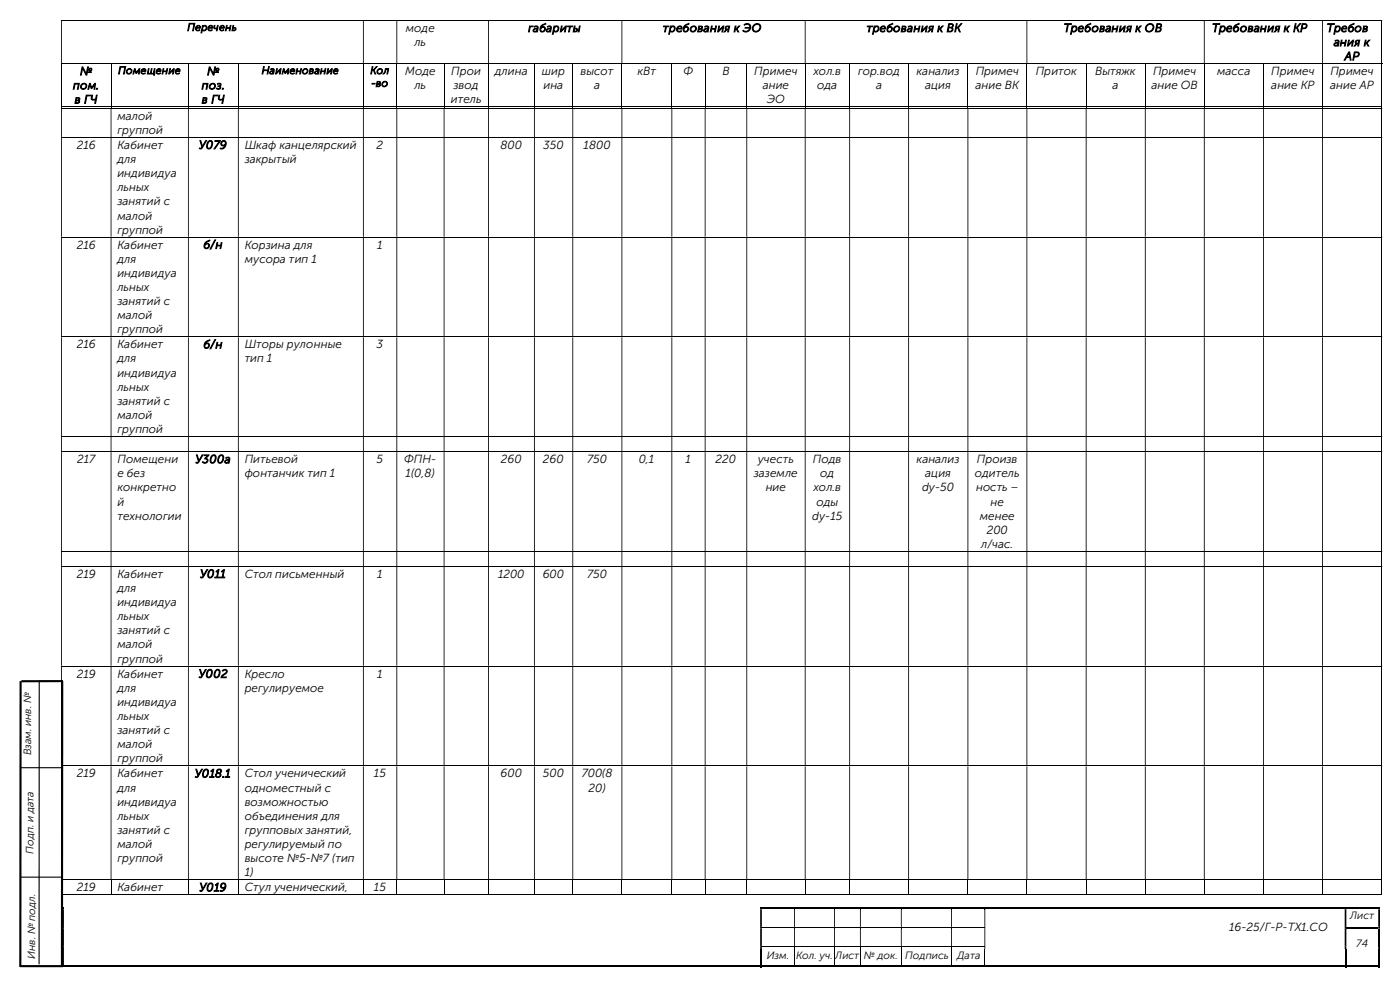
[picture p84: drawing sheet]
<svg xmlns="http://www.w3.org/2000/svg" width="420mm" height="297mm" viewBox="0 0 420 297" stroke-linecap="round" stroke-linejoin="round" font-family="sans-serif">
<defs><g id="words">
<g font-size="3.5">
<text x="121.8" y="9.6">моде</text>
<text x="158.5" y="9.6">габариты</text>
<text x="198.9" y="9.6">требования к ЭО</text>
<text x="260" y="9.6">требования к ВК</text>
<text x="319.1" y="9.6">Требования к ОВ</text>
<text x="363.6" y="9.6">Требования к КР</text>
<text x="398" y="9.6">Требов</text>
<text x="124.3" y="13.8">ль</text>
<text x="400.1" y="13.8">ания к</text>
<text x="24" y="22.5">№</text>
<text x="62.1" y="22.5">№</text>
<text x="121.5" y="22.5">Моде</text>
<text x="135.4" y="22.5">Прои</text>
<text x="148.5" y="22.5">длина</text>
<text x="162.6" y="22.5">шир</text>
<text x="174.2" y="22.5">высот</text>
<text x="191.2" y="22.5">кВт</text>
<text x="205.1" y="22.5">Ф</text>
<text x="216.7" y="22.5">В</text>
<text x="226.3" y="22.5">Примеч</text>
<text x="244" y="22.5">хол.в</text>
<text x="257.4" y="22.5">гор.вод</text>
<text x="275" y="22.5">канализ</text>
<text x="292.7" y="22.5">Примеч</text>
<text x="310.7" y="22.5">Приток</text>
<text x="328.5" y="22.5">Вытяжк</text>
<text x="345.9" y="22.5">Примеч</text>
<text x="365.1" y="22.5">масса</text>
<text x="381.4" y="22.5">Примеч</text>
<text x="399.1" y="22.5">Примеч</text>
<text x="403.4" y="18">АР</text>
<text x="21.9" y="26.8">пом.</text>
<text x="60.5" y="26.8">поз.</text>
<text x="124.3" y="26.8">ль</text>
<text x="136.1" y="26.8">звод</text>
<text x="163" y="26.8">ина</text>
<text x="178.2" y="26.8">а</text>
<text x="228.8" y="26.8">ание</text>
<text x="245.2" y="26.8">ода</text>
<text x="262.8" y="26.8">а</text>
<text x="277.5" y="26.8">ация</text>
<text x="292.7" y="26.8">ание ВК</text>
<text x="333.8" y="26.8">а</text>
<text x="345.4" y="26.8">ание ОВ</text>
<text x="381.4" y="26.8">ание КР</text>
<text x="399" y="26.8">ание АР</text>
<text x="22.4" y="31">в ГЧ</text>
<text x="35.2" y="35.9">малой</text>
<text x="60.5" y="31">в ГЧ</text>
<text x="135.3" y="31">итель</text>
<text x="230" y="31">ЭО</text>
<text x="35.2" y="40.1">группой</text>
<text x="23" y="44.6">216</text>
<text x="35.2" y="44.6">Кабинет</text>
<text x="59.7" y="44.6">У079</text>
<text x="73.4" y="44.6">Шкаф канцелярский</text>
<text x="113" y="44.6">2</text>
<text x="150.2" y="44.6">800</text>
<text x="163" y="44.6">350</text>
<text x="175.1" y="44.6">1800</text>
<text x="35.2" y="48.9">для</text>
<text x="35.2" y="53.1">индивидуа</text>
<text x="73.4" y="48.9">закрытый</text>
<text x="35.2" y="57.3">льных</text>
<text x="35.2" y="61.6">занятий с</text>
<text x="35.2" y="65.8">малой</text>
<text x="35.2" y="70">группой</text>
<text x="23" y="74.5">216</text>
<text x="35.2" y="74.5">Кабинет</text>
<text x="61" y="74.5">б/н</text>
<text x="73.4" y="74.5">Корзина для</text>
<text x="113.2" y="74.5">1</text>
<text x="35.2" y="78.7">для</text>
<text x="35.2" y="83">индивидуа</text>
<text x="73.4" y="78.7">мусора тип 1</text>
<text x="35.2" y="87.2">льных</text>
<text x="35.2" y="91.4">занятий с</text>
<text x="35.2" y="95.7">малой</text>
<text x="35.2" y="99.9">группой</text>
<text x="23" y="104.4">216</text>
<text x="35.2" y="104.4">Кабинет</text>
<text x="61" y="104.4">б/н</text>
<text x="73.4" y="104.4">Шторы рулонные</text>
<text x="113" y="104.4">3</text>
<text x="35.2" y="108.6">для</text>
<text x="35.2" y="112.9">индивидуа</text>
<text x="73.4" y="108.6">тип 1</text>
<text x="35.2" y="117.1">льных</text>
<text x="35.2" y="121.3">занятий с</text>
<text x="35.2" y="125.6">малой</text>
<text x="35.2" y="129.8">группой</text>
<text x="23.1" y="138.8">217</text>
<text x="35.2" y="138.8">Помещени</text>
<text x="35.2" y="143">е без</text>
<text x="58.6" y="138.8">У300а</text>
<text x="73.4" y="138.8">Питьевой</text>
<text x="73.4" y="143">фонтанчик тип 1</text>
<text x="113" y="138.8">5</text>
<text x="121.3" y="138.8">ФПН-</text>
<text x="121.7" y="143">1(0,8)</text>
<text x="150.3" y="138.8">260</text>
<text x="162.9" y="138.8">260</text>
<text x="176.1" y="138.8">750</text>
<text x="191.6" y="138.8">0,1</text>
<text x="205.6" y="138.8">1</text>
<text x="214.7" y="138.8">220</text>
<text x="226.1" y="143">заземле</text>
<text x="227.3" y="138.8">учесть</text>
<text x="243.8" y="138.8">Подв</text>
<text x="246" y="143">од</text>
<text x="275" y="138.8">канализ</text>
<text x="277.6" y="143">ация</text>
<text x="292.4" y="143">одитель</text>
<text x="293" y="138.8">Произв</text>
<text x="35.2" y="147.3">конкретно</text>
<text x="229.7" y="147.3">ние</text>
<text x="244" y="147.3">хол.в</text>
<text x="276.6" y="147.3">dy-50</text>
<text x="292.8" y="147.3">ность –</text>
<text x="35.2" y="151.5">й</text>
<text x="35.2" y="155.7">технологии</text>
<text x="243.6" y="155.7">dy-15</text>
<text x="244.9" y="151.5">оды</text>
<text x="294" y="155.7">менее</text>
<text x="297.2" y="151.5">не</text>
<text x="296" y="160">200</text>
<text x="294.3" y="164.2">л/час.</text>
<text x="23" y="173.2">219</text>
<text x="35.2" y="173.2">Кабинет</text>
<text x="60" y="173.2">У011</text>
<text x="73.4" y="173.2">Стол письменный</text>
<text x="113.2" y="173.2">1</text>
<text x="149.4" y="173.2">1200</text>
<text x="162.8" y="173.2">600</text>
<text x="176.1" y="173.2">750</text>
<text x="35.2" y="177.4">для</text>
<text x="35.2" y="181.7">индивидуа</text>
<text x="35.2" y="185.9">льных</text>
<text x="35.2" y="190.1">занятий с</text>
<text x="35.2" y="194.4">малой</text>
<text x="23" y="203.1">219</text>
<text x="35.2" y="203.1">Кабинет</text>
<text x="35.2" y="198.6">группой</text>
<text x="59.6" y="203.1">У002</text>
<text x="73.4" y="203.1">Кресло</text>
<text x="113.2" y="203.1">1</text>
<text x="35.2" y="207.3">для</text>
<text x="73.4" y="207.3">регулируемое</text>
<text x="35.2" y="211.6">индивидуа</text>
<text x="35.2" y="215.8">льных</text>
<text x="35.2" y="220">занятий с</text>
<text x="35.2" y="224.3">малой</text>
<text x="23" y="233">219</text>
<text x="35.2" y="233">Кабинет</text>
<text x="35.2" y="228.5">группой</text>
<text x="58.5" y="233">У018.1</text>
<text x="73.4" y="233">Стол ученический</text>
<text x="112.2" y="233">15</text>
<text x="150.2" y="233">600</text>
<text x="162.8" y="233">500</text>
<text x="174.5" y="233">700(8</text>
<text x="35.2" y="237.2">для</text>
<text x="73.4" y="237.2">одноместный с</text>
<text x="176.6" y="237.2">20)</text>
<text x="35.2" y="241.5">индивидуа</text>
<text x="35.2" y="245.7">льных</text>
<text x="73.4" y="241.5">возможностью</text>
<text x="73.4" y="245.7">объединения для</text>
<text x="35.2" y="249.9">занятий с</text>
<text x="73.4" y="249.9">групповых занятий,</text>
<text x="35.2" y="254.2">малой</text>
<text x="73.4" y="254.2">регулируемый по</text>
<text x="35.2" y="258.4">группой</text>
<text x="73.4" y="258.4">высоте №5-№7 (тип</text>
<text x="73.4" y="262.6">1)</text>
<text x="23" y="267.1">219</text>
<text x="35.2" y="267.1">Кабинет</text>
<text x="59.8" y="267.1">У019</text>
<text x="73.4" y="267.1">Стул ученический,</text>
<text x="112.2" y="267.1">15</text>
<text x="368.7" y="279">16-25/Г-Р-ТХ1.СО</text>
</g>
<g font-size="3.2">
<text x="56.2" y="9.2">Перечень</text>
<text x="35.4" y="22.2">Помещение</text>
<text x="78.5" y="22.2">Наименование</text>
<text x="111.1" y="22.2">Кол</text>
<text x="111.4" y="26">-во</text>
<text x="9.4" y="226.4" transform="rotate(-90 9.4 226.4)">Взам. инв. №</text>
<text x="10.1" y="255.9" transform="rotate(-90 10.1 255.9)">Подп. и дата</text>
<text x="405" y="275.5">Лист</text>
<text x="10.5" y="287.4" transform="rotate(-90 10.5 287.4)">Инв. № подл.</text>
<text x="230" y="287.4">Изм.</text>
<text x="238.8" y="287.4">Кол. уч.</text>
<text x="250.6" y="287.4">Лист</text>
<text x="259.2" y="287.4">№ док.</text>
<text x="271.6" y="287.4">Подпись</text>
<text x="287.1" y="287.4">Дата</text>
<text x="406.9" y="283.8">74</text>
</g>
</g></defs>
<g fill="none" stroke="#000" stroke-width=".3">
<path d="M18.3 6.1h396.1M18.3 19.1h396.4M18.5 19.2v13M33.3 19.2v13M56.5 19.2v13M71.5 19.2v13M109 19.2v13M119 19.2v13M133.2 19.2v13M146.6 19.2v13M160.3 19.2v13M171.8 19.2v13"/>
<path d="M186.6 19.2v13M201.5 19.2v13M211.5 19.2v13M224 19.2v13M241.6 19.2v13M254.9 19.2v13M272.6 19.2v13M290.4 19.2v13M308.1 19.2v13M325.8 19.2v13M343.6 19.2v13M361.3 19.2v13"/>
<path d="M379.1 19.2v13M396.7 19.2v13M414.5 6.3v12.7M414.5 19.2v13M18.3 32h14.9M18.3 32.4h396.1M33.4 32h23M56.6 32h14.8M71.6 32h37.3M109.1 32h9.8M119.2 32h13.9M133.3 32h13.1"/>
<path d="M146.7 32h13.5M160.4 32h11.3M172 32h14.4M186.7 32h14.7M201.7 32h9.7M211.7 32h12.2M224.2 32h17.2M241.7 32h13.1M255 32h17.5M272.7 32h17.5M290.5 32h17.4M308.2 32h17.5"/>
<path d="M326 32h17.5M343.7 32h17.4M361.4 32h17.5M379.2 32h17.4M396.9 32h17.5M414.5 32.6v8.5M18.3 41.2h396.1M414.5 41.3v29.7M18.3 71.1h396.1M414.5 71.2v29.6M18.3 101h396.1M414.5 101.1v29.6"/>
<path d="M18.3 130.9h396.1M18.3 135.4h396.1M414.5 131v4.3M414.5 135.5v29.6M18.3 165.3h396.1M18.3 169.8h396.1M414.5 165.4v4.2M414.5 169.9v29.6M18.3 199.6h396.1M414.5 199.8v29.6M18.3 229.6h396.1M414.5 229.7v33.9"/>
<path d="M18.3 263.7h396.1M18.3 268.2h14.9M18.5 263.8v4.5M33.3 263.8v4.5M33.4 268.2h23M56.5 263.8v4.5M56.6 268.2h14.8M71.5 263.8v4.5M71.6 268.2h37.3M109 263.8v4.5M109.1 268.2h9.8M119 263.8v4.5"/>
<path d="M119.2 268.2h13.9M133.2 263.8v4.5M133.3 268.2h13.1M146.6 263.8v4.5M146.7 268.2h13.5M160.3 263.8v4.5M160.4 268.2h11.3M171.8 263.8v4.5M172 268.2h14.4M186.6 263.8v4.5M186.7 268.2h14.7M201.5 263.8v4.5"/>
<path d="M201.7 268.2h9.7M211.5 263.8v4.5M211.7 268.2h12.2M224 263.8v4.5M224.2 268.2h17.2M228.6 277.9h9.6M238.5 277.9h11.7M241.6 263.8v4.5M241.7 268.2h13.1M250.5 277.9h7.5M254.9 263.8v4.5M255 268.2h17.5"/>
<path d="M258.2 277.9h12.1M270.5 277.9h14.8M272.6 263.8v4.5M272.7 268.2h17.5M285.6 277.9h9.7M290.4 263.8v4.5M290.5 268.2h17.4M308.1 263.8v4.5M308.2 268.2h17.5M325.8 263.8v4.5M326 268.2h17.5M343.6 263.8v4.5"/>
<path d="M343.7 268.2h17.4M361.3 263.8v4.5M361.4 268.2h17.5M379.1 263.8v4.5M379.2 268.2h17.4M396.7 263.8v4.5M396.9 268.2h17.5M414.5 263.8v4.5M228.6 283.8h9.6M238.3 284.4v5M238.5 283.8h11.7M250.4 284.4v5"/>
<path d="M250.5 283.8h7.5M258.1 284.4v5M258.2 283.8h12.1M270.4 284.4v5M270.5 283.8h14.8M285.5 284.4v5M285.6 283.8h9.7M295.4 284.4v5"/>
</g>
<g fill="#000">
<path d="M414.4 6h.3v.3h-.3zM18.3 6.3h.3v12.7h-.3zM108.9 6.3h.2v12.7h-.2zM118.9 6.3h.3v12.7h-.3zM146.4 6.3h.3v12.7h-.3zM186.4 6.3h.3v12.7h-.3zM241.4 6.3h.3v12.7h-.3zM307.9 6.3h.3v12.7h-.3zM361.1 6.3h.3v12.7h-.3zM396.6 6.3h.3v12.7h-.3z" fill-rule="evenodd"/>
<path d="M414.4 32.3h.3v.3h-.3zM18.3 32.6h.3v8.5h-.3zM33.2 32.6h.2v8.5h-.2zM56.4 32.6h.2v8.5h-.2zM71.4 32.6h.2v8.5h-.2zM108.9 32.6h.2v8.5h-.2zM118.9 32.6h.3v8.5h-.3zM133.1 32.6h.2v8.5h-.2zM146.4 32.6h.3v8.5h-.3zM160.2 32.6h.2v8.5h-.2zM171.7 32.6h.3v8.5h-.3zM186.4 32.6h.3v8.5h-.3zM201.4 32.6h.3v8.5h-.3zM211.4 32.6h.3v8.5h-.3zM223.9 32.6h.3v8.5h-.3zM241.4 32.6h.3v8.5h-.3zM254.8 32.6h.2v8.5h-.2zM272.5 32.6h.2v8.5h-.2zM290.2 32.6h.3v8.5h-.3zM307.9 32.6h.3v8.5h-.3zM325.7 32.6h.3v8.5h-.3zM343.5 32.6h.2v8.5h-.2zM361.1 32.6h.3v8.5h-.3zM378.9 32.6h.3v8.5h-.3zM396.6 32.6h.3v8.5h-.3z" fill-rule="evenodd"/>
<path d="M414.4 41.1h.3v.2h-.3zM18.3 41.3h.3v29.7h-.3zM33.2 41.3h.2v29.7h-.2zM56.4 41.3h.2v29.7h-.2zM71.4 41.3h.2v29.7h-.2zM108.9 41.3h.2v29.7h-.2zM118.9 41.3h.3v29.7h-.3zM133.1 41.3h.2v29.7h-.2zM146.4 41.3h.3v29.7h-.3zM160.2 41.3h.2v29.7h-.2zM171.7 41.3h.3v29.7h-.3zM186.4 41.3h.3v29.7h-.3zM201.4 41.3h.3v29.7h-.3zM211.4 41.3h.3v29.7h-.3zM223.9 41.3h.3v29.7h-.3zM241.4 41.3h.3v29.7h-.3zM254.8 41.3h.2v29.7h-.2zM272.5 41.3h.2v29.7h-.2zM290.2 41.3h.3v29.7h-.3zM307.9 41.3h.3v29.7h-.3zM325.7 41.3h.3v29.7h-.3zM343.5 41.3h.2v29.7h-.2zM361.1 41.3h.3v29.7h-.3zM378.9 41.3h.3v29.7h-.3zM396.6 41.3h.3v29.7h-.3z" fill-rule="evenodd"/>
<path d="M414.4 71h.3v.2h-.3zM18.3 71.2h.3v29.6h-.3zM33.2 71.2h.2v29.6h-.2zM56.4 71.2h.2v29.6h-.2zM71.4 71.2h.2v29.6h-.2zM108.9 71.2h.2v29.6h-.2zM118.9 71.2h.3v29.6h-.3zM133.1 71.2h.2v29.6h-.2zM146.4 71.2h.3v29.6h-.3zM160.2 71.2h.2v29.6h-.2zM171.7 71.2h.3v29.6h-.3zM186.4 71.2h.3v29.6h-.3zM201.4 71.2h.3v29.6h-.3zM211.4 71.2h.3v29.6h-.3zM223.9 71.2h.3v29.6h-.3zM241.4 71.2h.3v29.6h-.3zM254.8 71.2h.2v29.6h-.2zM272.5 71.2h.2v29.6h-.2zM290.2 71.2h.3v29.6h-.3zM307.9 71.2h.3v29.6h-.3zM325.7 71.2h.3v29.6h-.3zM343.5 71.2h.2v29.6h-.2zM361.1 71.2h.3v29.6h-.3zM378.9 71.2h.3v29.6h-.3zM396.6 71.2h.3v29.6h-.3z" fill-rule="evenodd"/>
<path d="M414.4 100.8h.3v.3h-.3zM18.3 101.1h.3v29.6h-.3zM33.2 101.1h.2v29.6h-.2zM56.4 101.1h.2v29.6h-.2zM71.4 101.1h.2v29.6h-.2zM108.9 101.1h.2v29.6h-.2zM118.9 101.1h.3v29.6h-.3zM133.1 101.1h.2v29.6h-.2zM146.4 101.1h.3v29.6h-.3zM160.2 101.1h.2v29.6h-.2zM171.7 101.1h.3v29.6h-.3zM186.4 101.1h.3v29.6h-.3zM201.4 101.1h.3v29.6h-.3zM211.4 101.1h.3v29.6h-.3zM223.9 101.1h.3v29.6h-.3zM241.4 101.1h.3v29.6h-.3zM254.8 101.1h.2v29.6h-.2zM272.5 101.1h.2v29.6h-.2zM290.2 101.1h.3v29.6h-.3zM307.9 101.1h.3v29.6h-.3zM325.7 101.1h.3v29.6h-.3zM343.5 101.1h.2v29.6h-.2zM361.1 101.1h.3v29.6h-.3zM378.9 101.1h.3v29.6h-.3zM396.6 101.1h.3v29.6h-.3z" fill-rule="evenodd"/>
<path d="M414.4 130.7h.3v.3h-.3zM18.3 131h.3v4.3h-.3zM33.2 131h.2v4.3h-.2zM56.4 131h.2v4.3h-.2zM71.4 131h.2v4.3h-.2zM108.9 131h.2v4.3h-.2zM118.9 131h.3v4.3h-.3zM133.1 131h.2v4.3h-.2zM146.4 131h.3v4.3h-.3zM160.2 131h.2v4.3h-.2zM171.7 131h.3v4.3h-.3zM186.4 131h.3v4.3h-.3zM201.4 131h.3v4.3h-.3zM211.4 131h.3v4.3h-.3zM223.9 131h.3v4.3h-.3zM241.4 131h.3v4.3h-.3zM254.8 131h.2v4.3h-.2zM272.5 131h.2v4.3h-.2zM290.2 131h.3v4.3h-.3zM307.9 131h.3v4.3h-.3zM325.7 131h.3v4.3h-.3zM343.5 131h.2v4.3h-.2zM361.1 131h.3v4.3h-.3zM378.9 131h.3v4.3h-.3zM396.6 131h.3v4.3h-.3z" fill-rule="evenodd"/>
<path d="M414.4 135.3h.3v.2h-.3zM18.3 135.5h.3v29.6h-.3zM33.2 135.5h.2v29.6h-.2zM56.4 135.5h.2v29.6h-.2zM71.4 135.5h.2v29.6h-.2zM108.9 135.5h.2v29.6h-.2zM118.9 135.5h.3v29.6h-.3zM133.1 135.5h.2v29.6h-.2zM146.4 135.5h.3v29.6h-.3zM160.2 135.5h.2v29.6h-.2zM171.7 135.5h.3v29.6h-.3zM186.4 135.5h.3v29.6h-.3zM201.4 135.5h.3v29.6h-.3zM211.4 135.5h.3v29.6h-.3zM223.9 135.5h.3v29.6h-.3zM241.4 135.5h.3v29.6h-.3zM254.8 135.5h.2v29.6h-.2zM272.5 135.5h.2v29.6h-.2zM290.2 135.5h.3v29.6h-.3zM307.9 135.5h.3v29.6h-.3zM325.7 135.5h.3v29.6h-.3zM343.5 135.5h.2v29.6h-.2zM361.1 135.5h.3v29.6h-.3zM378.9 135.5h.3v29.6h-.3zM396.6 135.5h.3v29.6h-.3z" fill-rule="evenodd"/>
<path d="M414.4 165.1h.3v.3h-.3zM18.3 165.4h.3v4.2h-.3zM33.2 165.4h.2v4.2h-.2zM56.4 165.4h.2v4.2h-.2zM71.4 165.4h.2v4.2h-.2zM108.9 165.4h.2v4.2h-.2zM118.9 165.4h.3v4.2h-.3zM133.1 165.4h.2v4.2h-.2zM146.4 165.4h.3v4.2h-.3zM160.2 165.4h.2v4.2h-.2zM171.7 165.4h.3v4.2h-.3zM186.4 165.4h.3v4.2h-.3zM201.4 165.4h.3v4.2h-.3zM211.4 165.4h.3v4.2h-.3zM223.9 165.4h.3v4.2h-.3zM241.4 165.4h.3v4.2h-.3zM254.8 165.4h.2v4.2h-.2zM272.5 165.4h.2v4.2h-.2zM290.2 165.4h.3v4.2h-.3zM307.9 165.4h.3v4.2h-.3zM325.7 165.4h.3v4.2h-.3zM343.5 165.4h.2v4.2h-.2zM361.1 165.4h.3v4.2h-.3zM378.9 165.4h.3v4.2h-.3zM396.6 165.4h.3v4.2h-.3z" fill-rule="evenodd"/>
<path d="M414.4 169.6h.3v.3h-.3zM18.3 169.9h.3v29.6h-.3zM33.2 169.9h.2v29.6h-.2zM56.4 169.9h.2v29.6h-.2zM71.4 169.9h.2v29.6h-.2zM108.9 169.9h.2v29.6h-.2zM118.9 169.9h.3v29.6h-.3zM133.1 169.9h.2v29.6h-.2zM146.4 169.9h.3v29.6h-.3zM160.2 169.9h.2v29.6h-.2zM171.7 169.9h.3v29.6h-.3zM186.4 169.9h.3v29.6h-.3zM201.4 169.9h.3v29.6h-.3zM211.4 169.9h.3v29.6h-.3zM223.9 169.9h.3v29.6h-.3zM241.4 169.9h.3v29.6h-.3zM254.8 169.9h.2v29.6h-.2zM272.5 169.9h.2v29.6h-.2zM290.2 169.9h.3v29.6h-.3zM307.9 169.9h.3v29.6h-.3zM325.7 169.9h.3v29.6h-.3zM343.5 169.9h.2v29.6h-.2zM361.1 169.9h.3v29.6h-.3zM378.9 169.9h.3v29.6h-.3zM396.6 169.9h.3v29.6h-.3z" fill-rule="evenodd"/>
<path d="M414.4 199.5h.3v.3h-.3zM18.3 199.8h.3v29.6h-.3zM33.2 199.8h.2v29.6h-.2zM56.4 199.8h.2v29.6h-.2zM71.4 199.8h.2v29.6h-.2zM108.9 199.8h.2v29.6h-.2zM118.9 199.8h.3v29.6h-.3zM133.1 199.8h.2v29.6h-.2zM146.4 199.8h.3v29.6h-.3zM160.2 199.8h.2v29.6h-.2zM171.7 199.8h.3v29.6h-.3zM186.4 199.8h.3v29.6h-.3zM201.4 199.8h.3v29.6h-.3zM211.4 199.8h.3v29.6h-.3zM223.9 199.8h.3v29.6h-.3zM241.4 199.8h.3v29.6h-.3zM254.8 199.8h.2v29.6h-.2zM272.5 199.8h.2v29.6h-.2zM290.2 199.8h.3v29.6h-.3zM307.9 199.8h.3v29.6h-.3zM325.7 199.8h.3v29.6h-.3zM343.5 199.8h.2v29.6h-.2zM361.1 199.8h.3v29.6h-.3zM378.9 199.8h.3v29.6h-.3zM396.6 199.8h.3v29.6h-.3z" fill-rule="evenodd"/>
<path d="M414.4 229.4h.3v.3h-.3zM18.3 229.7h.3v33.9h-.3zM33.2 229.7h.2v33.9h-.2zM56.4 229.7h.2v33.9h-.2zM71.4 229.7h.2v33.9h-.2zM108.9 229.7h.2v33.9h-.2zM118.9 229.7h.3v33.9h-.3zM133.1 229.7h.2v33.9h-.2zM146.4 229.7h.3v33.9h-.3zM160.2 229.7h.2v33.9h-.2zM171.7 229.7h.3v33.9h-.3zM186.4 229.7h.3v33.9h-.3zM201.4 229.7h.3v33.9h-.3zM211.4 229.7h.3v33.9h-.3zM223.9 229.7h.3v33.9h-.3zM241.4 229.7h.3v33.9h-.3zM254.8 229.7h.2v33.9h-.2zM272.5 229.7h.2v33.9h-.2zM290.2 229.7h.3v33.9h-.3zM307.9 229.7h.3v33.9h-.3zM325.7 229.7h.3v33.9h-.3zM343.5 229.7h.2v33.9h-.2zM361.1 229.7h.3v33.9h-.3zM378.9 229.7h.3v33.9h-.3zM396.6 229.7h.3v33.9h-.3z" fill-rule="evenodd"/>
<path d="M18.8 272.5h.4v5.3h-.4zM228 272.5h.6v5.3h-.6zM238.2 272.5h.3v5.3h-.3zM250.2 272.5h.3v5.3h-.3zM258 272.5h.2v5.3h-.2zM270.3 272.5h.2v5.3h-.2zM285.3 272.5h.3v5.3h-.3zM295.3 272.5h.3v5.3h-.3zM403.4 272.5h.5v5.3h-.5zM413.5 272.5h.5v5.3h-.5z" fill-rule="evenodd"/>
<path d="M18.8 277.8h.4v.5h-.4zM228 277.8h.6v.5h-.6z" fill-rule="evenodd"/>
<path d="M228 271.9h.6v.6h-.6z" fill-rule="evenodd"/>
<path d="M238.2 271.9h12v.6h-12z" fill-rule="evenodd"/>
<path d="M250.2 271.9h7.8v.6h-7.8z" fill-rule="evenodd"/>
<path d="M258 271.9h12.3v.6h-12.3z" fill-rule="evenodd"/>
<path d="M270.3 271.9h15v.6h-15z" fill-rule="evenodd"/>
<path d="M285.3 271.9h10v.6h-10z" fill-rule="evenodd"/>
<path d="M295.3 271.9h108.1v.6h-108.1z" fill-rule="evenodd"/>
<path d="M295.3 277.8h.3v.5h-.3zM403.4 277.8h.5v.5h-.5z" fill-rule="evenodd"/>
<path d="M403.4 271.9h.5v.6h-.5z" fill-rule="evenodd"/>
<path d="M413.5 271.9h.5v.6h-.5z" fill-rule="evenodd"/>
<path d="M413.5 277.8h.5v.5h-.5zM18.8 278.3h.4v5.3h-.4zM228 278.3h.6v5.3h-.6zM238.2 278.3h.3v5.3h-.3zM250.2 278.3h.3v5.3h-.3zM258 278.3h.2v5.3h-.2zM270.3 278.3h.2v5.3h-.2zM285.3 278.3h.3v5.3h-.3zM295.3 278.3h.3v5.3h-.3zM403.4 278.3h.5v5.3h-.5z" fill-rule="evenodd"/>
<path d="M18.8 283.6h.4v.8h-.4zM228 283.6h.6v.8h-.6z" fill-rule="evenodd"/>
<path d="M228 284.4h.6v5.5h-.6z" fill-rule="evenodd"/>
<path d="M238.2 289.4h12v.5h-12z" fill-rule="evenodd"/>
<path d="M250.2 289.4h7.8v.5h-7.8z" fill-rule="evenodd"/>
<path d="M258 289.4h12.3v.5h-12.3z" fill-rule="evenodd"/>
<path d="M270.3 289.4h15v.5h-15z" fill-rule="evenodd"/>
<path d="M285.3 289.4h10v.5h-10z" fill-rule="evenodd"/>
<path d="M295.3 283.6h.3v.8h-.3zM403.4 283.6h.5v.8h-.5zM413.5 283.6h.5v.8h-.5zM18.8 284.4h.4v5h-.4z" fill-rule="evenodd"/>
<path d="M295.3 289.4h108.1v.5h-108.1z" fill-rule="evenodd"/>
<path d="M403.4 284.4h.5v5.5h-.5z" fill-rule="evenodd"/>
<path d="M413.5 284.4h.5v5.5h-.5z" fill-rule="evenodd"/>
</g>
<g fill="#000">
<path d="M414.4 31.9h.3v.3h-.3zM18.8 271.9h.4v.6h-.4zM228.6 271.9h9.6v.6h-9.6zM238.2 272.5h.3zM238.2 277.8h.3v.5h-.3zM250.2 272.5h.3zM250.2 277.8h.3v.5h-.3zM258 272.5h.2zM258 277.8h.2v.5h-.2zM270.3 272.5h.2zM270.3 277.8h.2v.5h-.2zM285.3 272.5h.3z"/>
<path d="M285.3 277.8h.3v.5h-.3zM295.3 272.5h.3zM403.9 271.9h9.6v.6h-9.6zM403.9 277.8h9.6v.5h-9.6zM413.5 278.3h.5v5.3h-.5zM414.4 263.6h.3v.2h-.3zM414.4 268.1h.3v.2h-.3zM18.8 289.4h209.2v.5h-209.2zM228.6 289.4h9.6v.5h-9.6zM238.2 283.6h.3v.8h-.3zM250.2 283.6h.3v.8h-.3zM258 283.6h.2v.8h-.2z"/>
<path d="M270.3 283.6h.2v.8h-.2zM285.3 283.6h.3v.8h-.3zM403.9 289.4h9.6v.5h-9.6zM413.5 289.4h.5v.5h-.5z"/>
</g>
<path d="M6.2 204.1l-.1 85.7M18.7 204.1l-.1 85.7M18.9 204.1l-12.5 .1M6.1 289.6h12.8" fill="none" stroke="#000" stroke-width=".64" stroke-linecap="butt"/>
<path d="M11.8 204.1l-.1 84.9M6 230.1h12.6M6 262.9h12.4" fill="none" stroke="#000" stroke-width=".34"/>
<use href="#words"/>
</svg>
